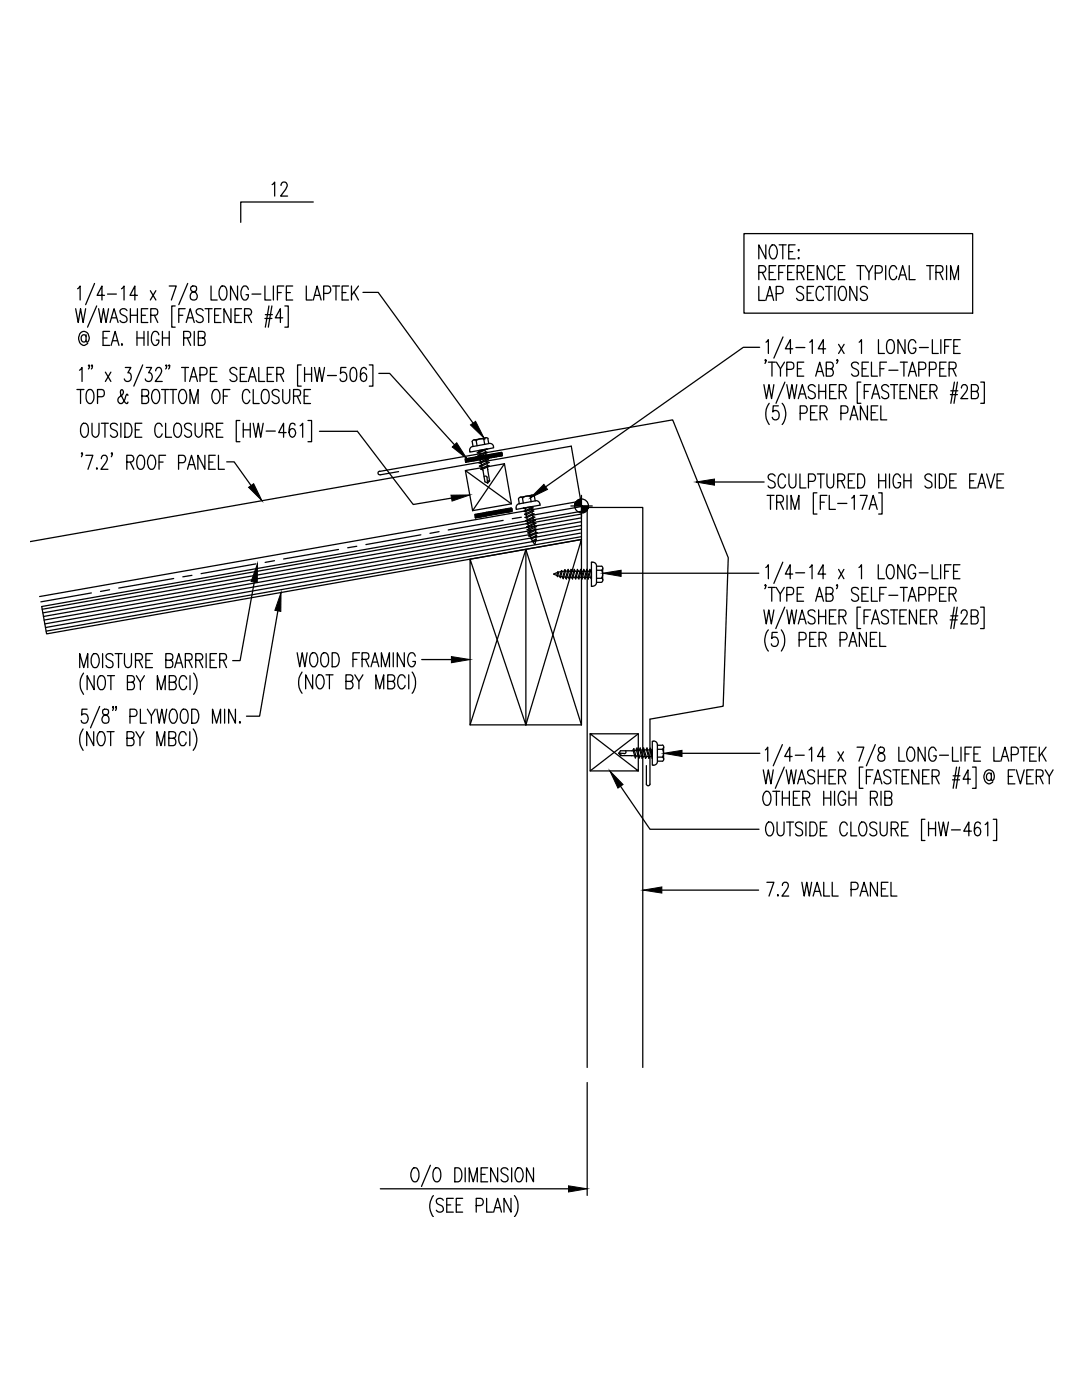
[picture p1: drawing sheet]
<svg xmlns="http://www.w3.org/2000/svg" width="216mm" height="279mm" viewBox="0 0 216 279" stroke-linecap="round" stroke-linejoin="round" font-family="sans-serif">
<g fill="none" stroke="#000" stroke-width=".25">
<path d="M54.3 36.8l.5-.5v2.8M56.1 37l.1-.4a.63 .63 0 0 1 .9-.1 .63 .63 0 0 1 .1 .9l-1.2 1.7h1.4M15.5 57.6l.5-.5v2.8M18.9 56.6l-1.8 4.2M20.9 58.9h-1.5l.9-1.8v2.8M21.4 58.7h1.8M24.2 57.6l.6-.5v2.8M27.4 58.9h-1.5l1-1.8v2.8M30 58l1.1 1.9M31.1 58l-1.1 1.9M33.8 57.1h1.4l-1 2.8M37.5 56.6l-1.8 4.2"/>
<path d="M38.2 57.2a.61 .61 0 0 0 .1 .9 .92 .92 0 0 1 1 .7 .92 .92 0 0 1-.5 1.1 .82 .82 0 0 1-.9-.7 .82 .82 0 0 1 .7-.9l.3-.2a.58 .58 0 0 0 .3-.5 .58 .58 0 0 0-.4-.5zM42.1 57.1v2.8h1.2M44.1 57.2l.2-.1a.87 .87 0 0 1 1 1 1.72 1.72 0 0 1-.6 1.8 .87 .87 0 0 1-1-1.1 2.05 2.05 0 0 1 .4-1.6zM47.4 57.1v2.8l-1.4-2.8v2.8M49.6 57.8a.68 .68 0 0 0-1.1-.6 1.92 1.92 0 0 0 .2 2.7 .8 .8 0 0 0 .9-1.1h-.5M50.3 58.7h1.8M52.9 57.1v2.8h1.1M54.6 57.1v2.8M55.4 58.4h.7M56.6 57.1h-1.2v2.8M57.1 58.4h.8M58.4 57.1h-1.3v2.8h1.3"/>
<path d="M61.1 57.1v2.8h1.2M62.5 59.9l.8-2.8 .8 2.8M62.5 40.3h-14.5v4.1M62.8 58.9h1M64.6 58.6h.9a.78 .78 0 0 0 .5-.8 .78 .78 0 0 0-.5-.7h-.9v2.8M66.4 57.1h1.4M67 57.1v2.8M68.3 58.4h.7M69.5 57.1h-1.2v2.8h1.2M70.1 57.1v2.8M70.6 58.3l.9 1.6M71.5 57.1l-1.4 1.8"/>
<path d="M72.4 58.3h3.1l18.9 26.1M148.4 46.6h45.7v15.9h-45.7zM151.4 54.4h.9a.7 .7 0 0 0 .5-.7 .7 .7 0 0 0-.5-.7h-.9v2.8M151.4 57.2v2.8h1.2M152.1 54.4l.7 1.4M152.8 48.9v2.8l-1.4-2.8v2.8M152.8 60l.8-2.8 .8 2.8M153.1 59h1M153.5 54.4h.8M153.9 49l.2-.1a.98 .98 0 0 1 1 1 1.98 1.98 0 0 1-.6 1.8 .73 .73 0 0 1-.9-.7 1.84 1.84 0 0 1 .3-2zM154.8 53h-1.3v2.8h1.3M154.9 58.6l1.2-.1a.79 .79 0 0 0-.3-1.3h-.9v2.8"/>
<path d="M155.4 54.4h.8M155.5 48.9h1.4M156.2 48.9v2.8M156.7 53h-1.3v2.8M157.2 54.4h.8M157.4 50.2h.8M158.5 53h-1.3v2.8h1.3M158.7 48.9h-1.3v2.8h1.3M159.1 54.4h.9a.72 .72 0 0 0 .4-.7 .72 .72 0 0 0-.4-.7h-.9v2.8M159.2 49.9l.2-.1v.3zM159.2 51.5l.2-.1 .1 .1-.1 .2zM159.8 54.4l.6 1.4"/>
<path d="M160.3 57.5a.73 .73 0 0 0-.8-.4 .73 .73 0 0 0-.6 .7l.5 .5a1.2 1.2 0 0 1 .9 .9 .73 .73 0 0 1-.5 .8 .73 .73 0 0 1-.9-.5M161.1 58.5h.7M161.1 54.4h.9M162.3 57.2h-1.2v2.8h1.2M162.4 53h-1.3v2.8h1.3M164.3 57.8a.7 .7 0 0 0-.7-.7 .7 .7 0 0 0-.7 .7 1.81 1.81 0 0 0 .5 2.2 .73 .73 0 0 0 .9-.7M164.4 53v2.8l-1.3-2.8v2.8M164.7 57.2h1.4M165.4 57.2v2.8M166.6 53.7a.7 .7 0 0 0-1.1-.6 1.98 1.98 0 0 0 .2 2.7 .73 .73 0 0 0 .9-.7M166.6 57.2v2.8M167.3 54.4h.8"/>
<path d="M167.7 57.3l.2-.1a.87 .87 0 0 1 1 1 1.72 1.72 0 0 1-.6 1.8 1.26 1.26 0 0 1-1-1.8zM168.6 53h-1.3v2.8h1.3M171 57.2v2.8l-1.4-2.8v2.8M171 53h1.4M171.7 53v2.8M172.6 53l.8 1.4v1.4M173.1 57.5a.73 .73 0 0 0-.8-.4 .73 .73 0 0 0-.6 .7l.4 .5a1.18 1.18 0 0 1 1 .9v.3a.77 .77 0 0 1-.7 .5 .77 .77 0 0 1-.7-.5M174.1 53l-.7 1.4M174.7 54.5h.8a.78 .78 0 0 0 .6-.7 .78 .78 0 0 0-.6-.8h-.8v2.8M176.7 53v2.8M178.9 53.7a.7 .7 0 0 0-1.1-.6 1.98 1.98 0 0 0 .2 2.7 .73 .73 0 0 0 .9-.7M179.3 55.8l.8-2.8 .8 2.8"/>
<path d="M179.6 54.9h1M181.4 53v2.8h1.2M184.9 53h1.4M185.6 53v2.8M186.8 54.4h.9a.72 .72 0 0 0 .5-.7 .72 .72 0 0 0-.5-.7h-.9v2.8M187.5 54.4l.7 1.4M188.9 53v2.8M189.7 55.8v-2.8l.7 2.8 .8-2.8v2.8M15.1 61.6l.5 2.8 .5-2.8 .5 2.8 .5-2.8M15.4 77.7h1.3M15.9 73.9l.5-.6v2.8M16.1 77.7v2.8"/>
<path d="M17.2 67.2l-.3-.4a.72 .72 0 0 0-.7 .7 .72 .72 0 0 0 .7 .8l.3-.4M17.2 66.8v1.3l.3 .2a1.2 1.2 0 0 0 .2-1.5 1.2 1.2 0 0 0-1.4-.5 1.49 1.49 0 0 0-.6 1.5 1.49 1.49 0 0 0 1.2 1.1l.6-.4M17.6 77.9l.2-.2a.87 .87 0 0 1 .9 1.1 1.72 1.72 0 0 1-.6 1.7 .93 .93 0 0 1-.9-1 1.9 1.9 0 0 1 .4-1.6zM17.9 73l-.1 .1-.2-.1 .2-.2 .1 .2-.3 .6M18.4 73v.1l-.2-.1 .2-.2v.2l-.2 .6M19.3 61.1l-1.8 4.2M19.5 79.2l1.1-.1 .2-.4-.2-.8-1.1-.2v2.8M19.7 61.6l.5 2.8 .4-2.8 .6 2.8 .5-2.8M20.6 67.5h.8M21 74.3l1.1 1.8M21.9 66.1h-1.3v2.8h1.3M22 64.4l.8-2.8 .8 2.8"/>
<path d="M22.1 74.3l-1.1 1.8M22.2 68.9l.8-2.8 .7 2.8M22.3 63.4h.9M22.5 68h.9M24.3 68.6l.2 .2-.2 .1zM25 73.3h1.1l-.6 1.1h.3a.96 .96 0 0 1 .4 1 .96 .96 0 0 1-.9 .7l-.3-.1-.2-.4M25.3 62a.7 .7 0 0 0-.9-.4 .7 .7 0 0 0-.4 .9l.9 .5a.7 .7 0 0 1 .4 .9 .7 .7 0 0 1-.8 .5l-.6-.4M25.5 78.9l-.2-.2-.2 .4a2.21 2.21 0 0 1-.8 1.4 .69 .69 0 0 1-.8-.8 1.79 1.79 0 0 1 1-1 .61 .61 0 0 0-.2-1 .9 .9 0 0 0 0 1.5l.7 1.2 .4 .1 .1-.3M26 61.6v2.8M26 62.9h1.4M27.3 67.5h1.4M27.3 66.1v2.8"/>
<path d="M27.4 61.6v2.8M28.2 62.9h.8M28.3 79.1h.9a.69 .69 0 0 0 .5-.7 .69 .69 0 0 0-.5-.7h-.9v2.8h.9a.81 .81 0 0 0 .5-.7 .81 .81 0 0 0-.5-.7M28.5 72.8l-1.8 4.3M28.7 66.1v2.8M29.2 73.3h1.1l-.6 1.1a.85 .85 0 0 1 .7 1.1 .85 .85 0 0 1-1.2 .5l-.2-.4M29.5 61.6h-1.3v2.8h1.3M29.5 66.1v2.8M30.1 62.9h.9a.69 .69 0 0 0 .5-.6 .69 .69 0 0 0-.5-.7h-.9v2.8M30.7 77.9l.2-.2a.87 .87 0 0 1 1 1.1 1.72 1.72 0 0 1-.6 1.7 1.26 1.26 0 0 1-1-1.7zM30.8 62.9l.7 1.5M31.1 74v-.1a.62 .62 0 0 1 1-.4l.1 .1a1.1 1.1 0 0 1-.3 1.2l-.9 1.3h1.4"/>
<path d="M31.7 66.8a.7 .7 0 0 0-.7-.7 .7 .7 0 0 0-.7 .7 1.81 1.81 0 0 0 .5 2.1 .84 .84 0 0 0 .9-1h-.5M32.2 77.7h1.4M32.4 67.5h1.4M32.4 66.1v2.8M33 77.7v2.8M33.3 73l-.1 .1-.2-.1 .2-.2 .1 .2-.3 .6M33.8 66.1v2.8M33.9 73l-.1 .1-.2-.1 .2-.2 .1 .2-.3 .6M33.9 77.7h1.3M34.5 77.7v2.8M35 61.1h-.7v4.2h.7M35.7 62.9h.8"/>
<path d="M36.1 77.9l.1-.2a.91 .91 0 0 1 1 1.1 1.98 1.98 0 0 1-.6 1.7 .98 .98 0 0 1-1-1 2.07 2.07 0 0 1 .5-1.6zM36.2 73.3h1.4M36.6 67.5h1a.69 .69 0 0 0 .5-.7 .69 .69 0 0 0-.5-.7h-1v2.8M36.9 61.6h-1.2v2.8M36.9 73.3v2.8M37.2 64.4l.8-2.8 .8 2.8M37.4 67.5l.6 1.4M37.5 63.4h1M37.8 76.1l.8-2.8 .8 2.8M38.1 75.2h1M38.8 66.1v2.8M39.6 67.5h.9a.69 .69 0 0 0 .4-.7 .69 .69 0 0 0-.4-.7h-.9v2.8h.9a.81 .81 0 0 0 .4-.7 .81 .81 0 0 0-.4-.7"/>
<path d="M39.9 74.8h.9a.78 .78 0 0 0 .5-.7 .78 .78 0 0 0-.5-.8h-.9v2.8M40.5 62a.7 .7 0 0 0-.9-.4 .7 .7 0 0 0-.4 .9l.9 .5a.7 .7 0 0 1 .4 .9 .7 .7 0 0 1-.8 .5l-.6-.4M40.9 61.6h1.4M41.6 61.6v2.8M42 74.7h.8M42.7 77.9l.2-.2a.87 .87 0 0 1 1 1.1 1.72 1.72 0 0 1-.6 1.7 1.26 1.26 0 0 1-1-1.7zM42.8 62.9h.8M43.3 73.3h-1.3v2.8h1.3M44.1 61.6h-1.3v2.8h1.3M44.6 79.1h.8M45.9 77.7h-1.3v2.8M46.1 61.6v2.8l-1.4-2.8v2.8"/>
<path d="M46.9 62.9h.8M47.3 73.8a.69 .69 0 0 0-1.1-.4 .69 .69 0 0 0 .1 1.2l.5 .2a.7 .7 0 0 1 .4 .9 .7 .7 0 0 1-.8 .4l-.5-.4M47.9 74.7h.9M48.2 61.6h-1.3v2.8h1.3M48.8 62.9h.9a.68 .68 0 0 0 .5-.6 .68 .68 0 0 0-.5-.7h-.9v2.8M49.3 73.3h-1.4v2.8h1.4M49.5 62.9l.7 1.5M49.6 76.1l.8-2.8 .7 2.8M49.9 78.4a.7 .7 0 0 0-.7-.7 .7 .7 0 0 0-.7 .7l-.1 .4a1.72 1.72 0 0 0 .6 1.7 .81 .81 0 0 0 .9-.6M49.9 75.2h.9M50.5 77.7v2.8h1.2M51.6 73.3v2.8h1.2"/>
<path d="M52.5 77.9a.81 .81 0 0 1 .9 0 .81 .81 0 0 1 .3 .9 1.72 1.72 0 0 1-.6 1.7 .93 .93 0 0 1-1-1 1.9 1.9 0 0 1 .4-1.6zM52.9 63.6h1.4M52.9 62.8h1.4M53.3 74.7h.8M53.7 61.1l-.8 4.2M54.3 61.1l-.8 4.2M54.6 73.3h-1.3v2.8h1.3M55.2 74.7h.9a.72 .72 0 0 0 .5-.7 .72 .72 0 0 0-.5-.7h-.9v2.8M55.7 78.1a.74 .74 0 0 0-.8-.4 .74 .74 0 0 0-.6 .7l.2 .4 .8 .4a.73 .73 0 0 1 .3 1.1 .73 .73 0 0 1-1.1 .1l-.2-.3M55.9 74.7l.7 1.4M56.4 63.4h-1.5l1.1-1.8v2.8M56.4 77.7v2a.7 .7 0 0 0 .4 .7 .7 .7 0 0 0 .7 0l.3-.7v-2"/>
<path d="M56.8 61.1h.7v4.2h-.7M58.6 79.1h.9a.67 .67 0 0 0 .5-.7 .67 .67 0 0 0-.5-.7h-.9v2.8M59.3 79.1l.7 1.4M60.1 72.8h-.7v4.3h.7M60.7 79.1h.8M60.8 74.7h1.4M60.8 73.3v2.8M62 77.7h-1.3v2.8h1.3M62.2 73.3v2.8M62.8 73.3l.5 2.8 .4-2.8 .5 2.8 .6-2.8M65.3 74.9h1.8M69 73.3h-1l-.1 1.3a.74 .74 0 0 1 1-.2 .74 .74 0 0 1 .3 .9 .75 .75 0 0 1-.4 .8 .75 .75 0 0 1-.8-.1l-.2-.4"/>
<path d="M70.1 73.5l.5-.2a1.39 1.39 0 0 1 .6 1.6l-.1 .7-.2 .4-.5 .1a1.29 1.29 0 0 1-.6-1.5l.1-.7zM73.1 73.8l-.1-.3-.3-.2-.5 .2a2.73 2.73 0 0 0 0 2.5 .8 .8 0 0 0 1-.4 .8 .8 0 0 0-.3-1l-.3-.2a.8 .8 0 0 0-.7 .8M73.7 72.8h.7v4.3h-.7M75.6 74.5h2.2l12.9 14.3M151.6 69.3h-3.3l-39.4 27.9M152.4 76.8l.5 2.8 .5-2.8 .6 2.8 .4-2.8M152.9 68.3l.4-.5v2.7M152.9 71.9l-.2 .1v-.2a.52 .52 0 0 1-.1 .7M153.3 72.3h1.4M154 72.3v2.8M154.9 72.3l.8 1.3v1.5M156.2 67.2l-1.8 4.3"/>
<path d="M156.5 72.3l-.8 1.3M156.6 76.3l-1.8 4.2M157 76.8l.5 2.8 .5-2.8 .5 2.8 .5-2.8M157 73.7l1.2-.1a.79 .79 0 0 0-.3-1.3h-.9v2.8M158.2 69.6h-1.5l1-1.8v2.7M158.8 69.4h1.8M159.1 73.6h.8M159.3 79.6l.8-2.8 .8 2.8M159.6 78.6h1M160.4 72.3h-1.3v2.8h1.3M161.6 68.3l.5-.5v2.7M162.7 77.2a.69 .69 0 0 0-1.1-.4 .69 .69 0 0 0 .1 1.2l.6 .2a.71 .71 0 0 1 .3 .9 .71 .71 0 0 1-.8 .5l-.5-.4"/>
<path d="M162.8 75.1l.8-2.8 .8 2.8M163.1 74.1h1M163.4 76.8v2.8M163.4 78.1h1.3M164.7 69.6h-1.4l1-1.8v2.7M164.7 76.8v2.8M164.9 73.6h.9a.67 .67 0 0 0 .5-.7 .67 .67 0 0 0-.5-.6h-.9v2.8h.9a.78 .78 0 0 0 .5-.8 .78 .78 0 0 0-.5-.7M165.6 78.1h.8M166.9 76.8h-1.3v2.8h1.3M167.2 71.9l-.2 .1v-.2a.52 .52 0 0 1-.1 .7M167.3 68.7l1.1 1.8M167.5 78.1h.8a.7 .7 0 0 0 .6-.7 .7 .7 0 0 0-.6-.6h-.8v2.8"/>
<path d="M168.1 78.1l.8 1.5M168.4 68.7l-1.1 1.8M171.3 72.7a.73 .73 0 0 0-.8-.4 .73 .73 0 0 0-.6 .7l.2 .3 .8 .4a.73 .73 0 0 1 .4 .9 .73 .73 0 0 1-.9 .5l-.5-.5M171.4 68.3l.5-.5v2.7M171.8 76.3h-.7v4.2h.7M172 73.6h.8M172.5 78.1h.8M173.3 72.3h-1.3v2.8h1.3M173.8 76.8h-1.3v2.8M173.9 72.3v2.8h1.2M173.9 79.6l.8-2.8 .8 2.8M174.2 78.6h1"/>
<path d="M175.3 67.8v2.7h1.2M175.6 73.6h.8M176.9 72.3h-1.3v2.8M177.3 67.9a.81 .81 0 0 1 .9 .1 .81 .81 0 0 1 .3 .8 1.6 1.6 0 0 1-.6 1.7 .87 .87 0 0 1-1-1 1.86 1.86 0 0 1 .4-1.6zM177.3 77.2a.69 .69 0 0 0-1.1-.4 .69 .69 0 0 0 .1 1.2l.6 .2a.71 .71 0 0 1 .4 .9 .71 .71 0 0 1-.9 .5l-.5-.4M177.4 73.9h1.8M177.7 76.8h1.4M178.4 76.8v2.8M179.6 78.1h.8M179.6 72.3h1.4M180.4 72.3v2.8M180.6 67.8v2.7l-1.4-2.7v2.7"/>
<path d="M180.9 76.8h-1.3v2.8h1.3M181.3 75.1l.8-2.8 .8 2.8M181.6 74.1h1M182.7 68.4a.7 .7 0 0 0-.7-.6 .7 .7 0 0 0-.7 .6 1.74 1.74 0 0 0 .5 2.1 .8 .8 0 0 0 .9-1h-.5M182.9 76.8v2.8l-1.4-2.8v2.8M183.3 73.7l1.2-.1a.79 .79 0 0 0-.3-1.3h-.9v2.8M183.5 69.4h1.7M183.7 78.1h.8M185 76.8h-1.3v2.8h1.3M185.4 73.7h.9a.77 .77 0 0 0 .5-.7 .77 .77 0 0 0-.5-.7h-.9v2.8M185.6 78.1h.9a.7 .7 0 0 0 .5-.7 .7 .7 0 0 0-.5-.6h-.9v2.8M186 67.8v2.7h1.2"/>
<path d="M186.3 78.1l.7 1.5M187.5 73.6h.8M187.7 67.8v2.7M188.5 69.1h.8M188.8 72.3h-1.3v2.8h1.3M189.4 73.6h.9a.69 .69 0 0 0 .5-.7 .69 .69 0 0 0-.5-.6h-.9v2.8M189.6 78.8h1.4M189.7 78h1.4M189.8 67.8h-1.3v2.7M190.1 73.6l.7 1.5M190.3 69.1h.8M190.4 76.3l-.7 4.2"/>
<path d="M191 76.3l-.6 4.2M191.6 67.8h-1.3v2.7h1.3M191.8 77.4l.1-.3a.65 .65 0 0 1 .9-.1 .65 .65 0 0 1 .1 .9l-1.2 1.7h1.4M193.8 78.1h.9a.7 .7 0 0 0 .5-.7 .7 .7 0 0 0-.5-.6h-.9v2.8h.9a.75 .75 0 0 0 .6-.8 .75 .75 0 0 0-.6-.7M195.7 76.3h.7v4.2h-.7M16.5 84.6a.81 .81 0 0 1 .9 .1 .81 .81 0 0 1 .2 .8 1.72 1.72 0 0 1-.6 1.8 .93 .93 0 0 1-.9-1.1 1.86 1.86 0 0 1 .4-1.6zM16.5 90.5l-.2 .1v-.2a.57 .57 0 0 1-.1 .8M17.1 90.9h1.4l-.9 2.8M18.4 84.5v2a.7 .7 0 0 0 .3 .6 .7 .7 0 0 0 .8 0l.3-.6v-2M19.3 93.4v.3zM20.2 91.5l.1-.3 .3-.3 .6 .1a.97 .97 0 0 1-.1 1.3l-1 1.4h1.4M20.2 84.5h1.4"/>
<path d="M20.9 84.5v2.8M22.4 90.5l-.1 .1v-.2a.57 .57 0 0 1-.1 .8M23.4 84.9a.73 .73 0 0 0-.8-.5 .73 .73 0 0 0-.6 .7l.2 .4 .8 .4a.72 .72 0 0 1 .4 .9 .72 .72 0 0 1-.9 .5l-.5-.5M24.1 84.5v2.8M24.9 84.5h.7a1.67 1.67 0 0 1 0 2.8h-.7zM25.3 92.2h.9a.7 .7 0 0 0 .5-.7 .7 .7 0 0 0-.5-.6h-.9v2.8M26 92.2l.7 1.5M27 85.8h.8M27.7 91l.2-.1a.87 .87 0 0 1 1 1 1.72 1.72 0 0 1-.6 1.8 .87 .87 0 0 1-1-1.1 2.05 2.05 0 0 1 .4-1.6zM28.3 84.5h-1.3v2.8h1.3M29.9 91l.1-.1a.73 .73 0 0 1 .9 .6 1.91 1.91 0 0 1-.4 2.2 .73 .73 0 0 1-.9-.7 1.94 1.94 0 0 1 .3-2zM31.7 92.2h.8"/>
<path d="M32.4 85.1a.7 .7 0 0 0-.7-.7 .7 .7 0 0 0-.7 .7l-.1 .4a1.72 1.72 0 0 0 .6 1.8 .81 .81 0 0 0 .9-.7M33 84.5v2.8h1.2M33 90.9h-1.3v2.8M35 84.6a.81 .81 0 0 1 .9 .1 .81 .81 0 0 1 .3 .8 1.72 1.72 0 0 1-.6 1.8 .93 .93 0 0 1-.9-1.1 1.86 1.86 0 0 1 .3-1.6zM35.6 92.3h.9a.78 .78 0 0 0 .6-.7 .78 .78 0 0 0-.6-.7h-.9v2.8M37.4 93.7l.8-2.8 .8 2.8M37.7 92.7h1M37.9 80.5v-2.8l.8 2.8 .8-2.8v2.8M38.2 84.9a.74 .74 0 0 0-.8-.5 .74 .74 0 0 0-.6 .7l.2 .4 .8 .4a.73 .73 0 0 1 .3 1.1 .73 .73 0 0 1-1.1 .1l-.2-.3M38.9 84.5v2a.68 .68 0 0 0 .4 .6 .68 .68 0 0 0 .7 0l.3-.6v-2M40.9 90.9v2.8l-1.4-2.8v2.8M41.1 85.8h.9a.67 .67 0 0 0 .5-.7 .67 .67 0 0 0-.5-.6h-.9v2.8"/>
<path d="M41.7 92.2h.8M41.8 85.8l.7 1.5M43 90.9h-1.3v2.8h1.3M43.2 85.8h.8M43.6 90.9v2.8h1.2M44.5 84.5h-1.3v2.8h1.3M45.2 92.2h1.5l3.4 4.7M47.9 83.9h-.8v4.3h.8M48.5 85.8h1.4M48.5 84.5v2.8M49.9 84.5v2.8M50.5 84.5l.5 2.8 .5-2.8 .5 2.8 .5-2.8"/>
<path d="M53.1 86h1.8M57.1 86.3h-1.5l1-1.8v2.8M58.9 84.9l-.1-.3-.5-.1a1.62 1.62 0 0 0-.6 1.8l.1 .5 .5 .5a.88 .88 0 0 0 .7-.9 .88 .88 0 0 0-.7-.9l-.3 .2-.3 .6M59.9 85l.5-.5v2.8M61.5 83.9h.7v4.3h-.7M63.7 86.1h7.6l11.2 14.6 7.6-1.3M75.8 94.1l58.4-10.3 11.1 27.5-1 29.6-14.6 2.6v13M75.8 94a.36 .36 0 0 0-.4 .5 .36 .36 0 0 0 .5 .2M79.5 94.1l-3.6 .7M92.8 91.6l7.3-1.3 .1 .6-7.3 1.4zM92.9 93.9l9.2 6.7M92.9 92.2h.1"/>
<path d="M92.9 92h.1M92.9 91.9h.1M92.9 91.8h.1M92.9 91.6h.1M93.1 92.1h.1M93.1 92h.1M93.1 91.8h.1M93.1 91.7h.1M93.2 92h.1M93.2 91.9h.1M93.2 91.8h.1M93.2 91.6h.1"/>
<path d="M93.4 92.1h.1M93.4 92h.1M93.4 91.8h.1M93.4 91.7h.1M93.4 91.5h.1M93.6 92h.1M93.6 91.9h.1M93.6 91.8h.1M93.6 91.6h.1M93.7 92h.1M93.7 91.8h.1M93.7 91.7h.1"/>
<path d="M93.7 91.5h.1M93.9 92h.1M93.9 91.9h.1M93.9 91.8h.1M93.9 91.6h.1M93.9 91.4h.1M94.1 92h.1M94.1 91.8h.1M94.1 91.7h.1M94.1 91.5h.1M94.2 91.9h.1M94.2 91.8h.1"/>
<path d="M94.2 91.6h.1M94.2 91.4h.1M94.2 88.1l.2 1M94.3 89.1a.74 .74 0 0 0-.6 .9M94.4 92h.1M94.4 91.8h.1M94.4 91.7h.1M94.4 91.5h.1M94.4 91.3h.1M94.6 91.9h.1M94.6 91.8h.1M94.6 91.6h.1"/>
<path d="M94.6 91.4h.1M94.7 91.8h.1M94.7 91.7h.1M94.7 91.5h.1M94.7 91.3h.1M94.9 91.9h.1M94.9 91.8h.1M94.9 91.6h.1M94.9 91.4h.1M94.9 91.2h.1M95 91.8h.1M95 91.7h.1"/>
<path d="M95 91.5h.1M95 91.3h.1M95 91.2h.1M95 88l.2 1M95.2 91.8h.1M95.2 91.6h.1M95.2 91.4h.1M95.2 91.2h.1M95.3 91l1.7-.8 .3 .1-1.7 .8zM95.4 91.7h.1M95.4 91.5h.1M95.4 91.3h.1"/>
<path d="M95.4 91.2h.1M95.4 91.7l1.7-.8h.3l-1.7 .9zM95.5 91.8h.1M95.5 91.6h.1M95.5 91.4h.1M95.5 91.2h.1M95.5 91.1h.1M95.5 92.3l1.7-.8 .3 .1-1.7 .9zM95.6 90.4l.1 .5M95.7 91.7h.1M95.7 91.5h.1M95.7 91.3h.1"/>
<path d="M95.7 91.2h.1M95.7 93l1.6-.8 .3 .1-1.7 .8zM95.7 91.1l.1 .4M95.8 91.6h.1M95.8 91.4h.1M95.8 91.2h.1M95.8 91.1h.1M95.8 91.7l.1 .5M95.9 93.6l1.5-.7 .2 .1-1.4 .7zM96 91.7h.1M96 91.5h.1M96 91.3h.1"/>
<path d="M96 91.2h.1M96 91h.1M96 92.4l.1 .4M96.1 93l.2 .4M96.2 91.6h.1M96.2 91.4h.1M96.2 91.2h.1M96.2 91.1h.1M96.3 91.5h.1M96.3 91.3h.1M96.3 91.2h.1M96.3 91h.1"/>
<path d="M96.5 91.6h.1M96.5 91.4h.1M96.5 91.2h.1M96.5 91.1h.1M96.5 90.9h.1M96.5 87.7l.2 1M96.6 95.1a.36 .36 0 0 1 .6 .1M96.6 87.7a1.44 1.44 0 0 0-1.6 .2l-.4-.1-.4 .3M96.6 91.5h.1M96.6 91.3h.1M96.6 91.2h.1M96.6 91h.1"/>
<path d="M96.8 89.8v.5M96.8 91.4h.1M96.8 91.2h.1M96.8 91.1h.1M96.8 90.9h.1M96.9 90.5l.1 .4M96.9 87.4l-2.3 .4M97 91.5h.1M97 91.3h.1M97 91.2h.1M97 91h.1M97 90.9h.1"/>
<path d="M97 91.2l.1 .4M97.1 91.8v.5M97.1 91.4h.1M97.1 91.2h.1M97.1 91.1h.1M97.1 90.9h.1M97.1 89.6l-1.7 .8h-.2l1.2-.6M97.1 89.6h.1M97.1 89.6l-1.6 .3v.3M97.2 95.3l.1 1M97.2 92.5v.5M97.3 93.2l.4 2.8-.4 .4-.5-.2-.5-2.5"/>
<path d="M97.3 91.3h.1M97.3 91.2h.1M97.3 91h.1M97.3 90.9h.1M97.4 87.6l.1 .9-3.2 .6M97.4 93.7h.1M97.4 87.5l-.4-.1-.4 .3M97.5 91.4h.1M97.5 91.2h.1M97.5 91.1h.1M97.5 90.9h.1M97.5 90.8h.1"/>
<path d="M97.6 91.3h.1M97.6 91.2h.1M97.6 91h.1M97.6 90.9h.1M97.6 88.5a.74 .74 0 0 1 .9 .6M97.7 96h-.3l-.1 .4M97.8 91.2h.1M97.8 91.1h.1M97.8 90.9h.1M97.8 90.8h.1M97.9 91.3h.1M97.9 91.2h.1"/>
<path d="M97.9 91h.1M97.9 90.9h.1M97.9 90.7h.1M98.1 91.2h.1M98.1 91.1h.1M98.1 90.9h.1M98.1 90.8h.1M98.3 91.2h.1M98.3 91h.1M98.3 90.9h.1M98.3 90.7h.1M98.5 91.2h.1"/>
<path d="M98.5 91.1h.1M98.5 90.9h.1M98.5 90.8h.1M98.5 90.6h.1M98.5 89.1v.3l-4.7 .8-.1-.2M98.6 91.2h.1M98.6 91h.1M98.6 90.9h.1M98.6 90.7h.1M98.7 91.1h.1M98.7 90.9h.1M98.7 90.8h.1"/>
<path d="M98.7 90.6h.1M98.9 91.2h.1M98.9 91h.1M98.9 90.9h.1M98.9 90.7h.1M98.9 90.5h.1M99.1 91.1h.1M99.1 90.9h.1M99.1 90.8h.1M99.1 90.6h.1M99.3 91h.1M99.3 90.9h.1"/>
<path d="M99.3 90.7h.1M99.3 90.5h.1M99.4 91.1h.1M99.4 90.9h.1M99.4 90.8h.1M99.4 90.6h.1M99.4 90.4h.1M99.6 91h.1M99.6 90.9h.1M99.6 90.7h.1M99.6 90.5h.1M99.7 90.9h.1"/>
<path d="M99.7 90.8h.1M99.7 90.6h.1M99.7 90.4h.1M99.9 91h.1M99.9 90.9h.1M99.9 90.7h.1M99.9 90.5h.1M99.9 90.4h.1M100.1 90.9h.1M100.1 90.8h.1M100.1 90.6h.1M100.1 90.4h.1"/>
<path d="M100.7 92.6l-7.8 1.3 1.4 8M100.7 92.6l1.4 8-7.8 1.3M100.7 92.6l-6.4 9.3M104.3 99.4l.1 1M105.8 99.2l.2 .9M105.9 99.1a1.44 1.44 0 0 0-1.6 .3l-.4-.2-.5 .3 .2 1a.74 .74 0 0 0-.6 .9M106.2 98.8l-2.4 .4M106.6 99l.2 1-3.2 .6M106.6 99l-.4-.2-.4 .3M106.9 99.9a.74 .74 0 0 1 .8 .6M116 98.9v8.8M142.6 96.2h9.9"/>
<path d="M153.1 98.9h1.4M153.5 80.5a3.6 3.6 0 0 0 0 4.2M153.7 98.9v2.8M154.7 95a.77 .77 0 0 0-.7-.4 .77 .77 0 0 0-.7 .4l.1 .6 .8 .5a.69 .69 0 0 1 .5 .7 .69 .69 0 0 1-.5 .6l-.8-.1-.1-.3M155.3 81h-1l-.1 1.2a.74 .74 0 0 1 1-.2 .74 .74 0 0 1 .3 1 .75 .75 0 0 1-.4 .7 .75 .75 0 0 1-.8 0l-.2-.4M156.1 80.5a3.4 3.4 0 0 1 0 4.2M156.7 95.3a.7 .7 0 0 0-.7-.7 .7 .7 0 0 0-.7 .7v.3a1.63 1.63 0 0 0 .6 1.8 .74 .74 0 0 0 .8-.7M157 98.9v2.8M157.4 94.6v2l.2 .4a.64 .64 0 0 0 .5 .4 .64 .64 0 0 0 .6-.4l.1-2.4M159.6 94.6v2.8h1.2M159.7 82.5h.9a.78 .78 0 0 0 .5-.8 .78 .78 0 0 0-.5-.7h-.9v2.8M161.3 96.1h.9a.78 .78 0 0 0 .5-.8 .78 .78 0 0 0-.5-.7h-.9v2.8"/>
<path d="M161.7 82.4h.8M163 98.4h-.7v4.2h.7M163.1 81h-1.4v2.8h1.4M163.1 94.6h1.4M163.6 82.4h.9a.7 .7 0 0 0 .6-.7 .7 .7 0 0 0-.6-.7h-.9v2.8M163.8 94.6v2.8M164.3 82.4l.7 1.4M165 94.6l.1 2.4a.65 .65 0 0 0 .6 .4 .65 .65 0 0 0 .6-.4l.1-2.4M165 98.9h-1.3v2.8M165.5 98.9v2.8h1.2M167.2 95.9h.8a.7 .7 0 0 0 .6-.6 .7 .7 0 0 0-.6-.7h-.8v2.8M167.8 82.5h.9a.78 .78 0 0 0 .5-.8 .78 .78 0 0 0-.5-.7h-.9v2.8"/>
<path d="M167.9 95.9l.7 1.5M169.3 95.9h.7M169.6 83.8l.8-2.8 .8 2.8M169.9 82.9h1M170 99.4l.5-.5v2.8M170.5 94.6h-1.2v2.8h1.2M171.1 94.6h.8a1.73 1.73 0 0 1 0 2.8h-.8zM171.6 98.9h1.4l-1 2.8M173.1 81v2.8l-1.4-2.8v2.8M173.8 82.4h.9M175.2 81h-1.4v2.8h1.4M175.3 98.4h.7v4.2h-.7"/>
<path d="M175.3 95.9h1.4M175.3 94.6v2.8M175.8 81v2.8h1.1M176.7 94.6v2.8M177.5 94.6v2.8M179.7 95.3a.7 .7 0 0 0-.7-.7 .7 .7 0 0 0-.7 .7l-.1 .3a1.63 1.63 0 0 0 .6 1.8 .8 .8 0 0 0 .9-1.1h-.5M180.4 95.9h1.4M180.4 94.6v2.8M181.8 94.6v2.8M186 95a.69 .69 0 0 0-1.1-.3 .69 .69 0 0 0 0 1.1l.8 .4a.7 .7 0 0 1-.3 1.2l-.6-.1-.2-.3M186.6 94.6v2.8M187.4 94.6h.7a1.82 1.82 0 0 1 .4 2.7l-1.1 .1z"/>
<path d="M189.5 95.9h.8M190.8 94.6h-1.3v2.8h1.3M193.5 95.9h.8M194.8 94.6h-1.3v2.8h1.3M195.1 97.4l.8-2.8 .8 2.8M195.4 96.4h1M196.9 94.6l.8 2.8 .8-2.8M199 95.9h.8M200.3 94.6h-1.3v2.8h1.3M6 108.1l108-19.1 1.9 11-108 19.1M18.2 118.3l-10 1.8M21.9 117.7l-1.8 .3"/>
<path d="M34.7 115.5l-11 1.9M38.3 114.8l-1.8 .3M50.7 116.1l-2.8 15.7h-1.5M51.1 112.5l-11 2M54.8 111.9l-1.9 .3M67.5 109.7l-10.9 1.9M71.2 109l-1.8 .3M84 106.7l-11 2M87.6 106.1l-1.8 .3M94.7 102.7l7.4-1.3 .1 .6-7.3 1.3zM94.9 103.3h.1M94.9 103.2h.1"/>
<path d="M94.9 103h.1M94.9 102.8h.1M94.9 102.7h.1M95 103.2h.1M95 103.1h.1M95 102.9h.1M95 102.8h.1M95.2 103.2h.1M95.2 103h.1M95.2 102.8h.1M95.2 102.7h.1M95.4 103.2h.1"/>
<path d="M95.4 103.1h.1M95.4 102.9h.1M95.4 102.8h.1M95.4 102.6h.1M95.5 103.2h.1M95.5 103h.1M95.5 102.8h.1M95.5 102.7h.1M95.7 103.1h.1M95.7 102.9h.1M95.7 102.8h.1M95.7 102.6h.1"/>
<path d="M95.8 103.2h.1M95.8 103h.1M95.8 102.8h.1M95.8 102.7h.1M95.8 102.5h.1M96 103.1h.1M96 102.9h.1M96 102.8h.1M96 102.6h.1M96.2 103h.1M96.2 102.8h.1M96.2 102.7h.1"/>
<path d="M96.2 102.5h.1M96.3 103.1h.1M96.3 102.9h.1M96.3 102.8h.1M96.3 102.6h.1M96.3 102.4h.1M96.5 103h.1M96.5 102.8h.1M96.5 102.7h.1M96.5 102.5h.1M96.7 102.9h.1M96.7 102.8h.1"/>
<path d="M96.7 102.6h.1M96.7 102.4h.1M96.8 103h.1M96.8 102.8h.1M96.8 102.7h.1M96.8 102.5h.1M96.8 102.3h.1M97 102.9h.1M97 102.8h.1M97 102.6h.1M97 102.4h.1M97 102.2h.1"/>
<path d="M97.1 102.8h.1M97.1 102.7h.1M97.1 102.5h.1M97.1 102.3h.1M97.3 102.8h.1M97.3 102.6h.1M97.3 102.4h.1M97.3 102.2h.1M97.5 102.8h.1M97.5 102.7h.1M97.5 102.5h.1M97.5 102.3h.1"/>
<path d="M97.5 102.2h.1M97.6 102.8h.1M97.6 102.6h.1M97.6 102.4h.1M97.6 102.2h.1M97.8 102.7h.1M97.8 102.5h.1M97.8 102.3h.1M97.8 102.2h.1M97.9 102.8h.1M97.9 102.6h.1M97.9 102.4h.1"/>
<path d="M97.9 102.2h.1M97.9 102.1h.1M98.1 102.7h.1M98.1 102.5h.1M98.1 102.3h.1M98.1 102.2h.1M98.3 102.6h.1M98.3 102.4h.1M98.3 102.2h.1M98.3 102.1h.1M98.5 102.7h.1M98.5 102.5h.1"/>
<path d="M98.5 102.3h.1M98.5 102.2h.1M98.5 102h.1M98.6 102.6h.1M98.6 102.4h.1M98.6 102.2h.1M98.6 102.1h.1M98.7 102.5h.1M98.7 102.3h.1M98.7 102.2h.1M98.7 102h.1M98.9 102.6h.1"/>
<path d="M98.9 102.4h.1M98.9 102.2h.1M98.9 102.1h.1M98.9 102h.1M99.1 102.5h.1M99.1 102.3h.1M99.1 102.2h.1M99.1 102h.1M99.3 102.4h.1M99.3 102.2h.1M99.3 102.1h.1M99.3 102h.1"/>
<path d="M99.4 102.5h.1M99.4 102.3h.1M99.4 102.2h.1M99.4 102h.1M99.4 101.9h.1M99.6 102.4h.1M99.6 102.2h.1M99.6 102.1h.1M99.6 102h.1M99.7 102.3h.1M99.7 102.2h.1M99.7 102h.1"/>
<path d="M99.7 101.9h.1M99.9 102.4h.1M99.9 102.2h.1M99.9 102.1h.1M99.9 102h.1M99.9 101.8h.1M100.1 102.3h.1M100.1 102.2h.1M100.1 102h.1M100.1 101.9h.1M100.2 102.2h.1M100.2 102.1h.1"/>
<path d="M100.2 102h.1M100.2 101.8h.1M100.4 102.3h.1M100.4 102.2h.1M100.4 102h.1M100.4 101.9h.1M100.4 101.7h.1M100.4 103.9l-11 1.9M100.6 102.2h.1M100.6 102.1h.1M100.6 102h.1M100.6 101.8h.1"/>
<path d="M100.7 102.2h.1M100.7 102h.1M100.7 101.9h.1M100.7 101.7h.1M100.9 102.2h.1M100.9 102.1h.1M100.9 102h.1M100.9 101.8h.1M100.9 101.6h.1M101 102.2h.1M101 102h.1M101 101.9h.1"/>
<path d="M101 101.7h.1M101.2 102.1h.1M101.2 102h.1M101.2 101.8h.1M101.2 101.6h.1M101.4 102.2h.1M101.4 102h.1M101.4 101.9h.1M101.4 101.7h.1M101.4 101.5h.1M101.5 102.1h.1M101.5 102h.1"/>
<path d="M101.5 101.8h.1M101.5 101.6h.1M101.7 102h.1M101.7 101.9h.1M101.7 101.7h.1M101.7 101.5h.1M101.8 102.1h.1M101.8 102h.1M101.8 101.8h.1M101.8 101.6h.1M101.8 101.4h.1M102 102h.1"/>
<path d="M102 101.9h.1M102 101.7h.1M102 101.5h.1M104 103.2l-1.8 .3M104.5 102l1.6-.7 .3 .1-1.6 .7zM104.7 102.6l1.5-.7 .3 .1-1.6 .8zM104.8 103.3l1.5-.8 .3 .1-1.6 .7zM104.8 101.4l.1 .5M104.9 103.9l1.6-.8 .2 .1-1.6 .8zM104.9 109.7v35l-11.1-33.1v33.1h22.2M104.9 102.1l.1 .4M105 104.5l1.5-.8 .3 .1-1.5 .8z"/>
<path d="M105 102.7l.1 .4M105.1 105.1l1.6-.7 .2 .1-1.5 .7zM105.1 103.3l.1 .4M105.2 101.3l-.5 .2-.3-.1 1.6-.3v.2M105.2 105.7l1.6-.7 .2 .1-1.5 .7zM105.3 103.9v.4M105.3 106.4l1.6-.8 .2 .1-1.5 .7zM105.4 104.5v.5M105.5 106.9l1.5-.7 .2 .1-1.5 .7zM105.5 105.2v.4M105.6 105.8v.4M105.7 106.4l.1 .4"/>
<path d="M105.8 107.5l1.1-.6 .3 .1-1.2 .5zM105.9 107l.1 .4M106 101.5l.1 .5M106.1 107.5l.1 .4M106.1 108l.7-.3 .2 .1-.6 .3zM106.2 102.2v.3M106.2 102.8l.1 .4M106.4 103.4l.1 .4M106.5 104v.4M106.6 104.6l.1 .4M106.7 105.2l.1 .4M106.8 105.8l.1 .4"/>
<path d="M106.9 107.8l-.2 .9-.4-.6M106.9 106.5l.1 .4M107 107.1l-.1 .6M107.7 100.6l.1 .2-4.8 .9v-.3M111.3 114.2l-.8 .4 .7 .3M111.3 114.9l.4 .1M111.3 114.1l.1 .3-.2 .7-.1-.3zM111.9 115.1h.4M112 114.1l-.6 .1M112 113.8l.2 .3-.4 1.2-.1-.2zM112.5 115.1l.4 .1M112.6 114h-.4"/>
<path d="M112.7 113.7l.1 .2-.4 1.6-.1-.3zM112.8 114h.4M113.1 115.2h.4M113.4 113.6l.1 .3-.5 1.6-.2-.2zM113.4 114h.5M113.7 115.2h.5M113.9 101h4.3M113.9 113.6l.2 .3-.5 1.6-.1-.2zM114.1 114h.4M114.4 115.2h.4M114.6 113.6l.1 .3-.5 1.6-.1-.2zM114.7 114h.4"/>
<path d="M115 115.2h.4M115.2 113.6l.1 .3-.4 1.6-.1-.2zM115.3 114h.4M115.6 115.2h.4M115.8 106.4l-106.7 18.8M115.9 113.6l.1 .3-.5 1.6-.2-.2zM115.9 107.1l-106.7 18.9M115.9 101.1l-10 1.8M115.9 114h.5M116 102l-107.7 19 1 5.5 106.7-18.8M116 107.7l-22.2 3.9M116 105.6l-107.1 18.9"/>
<path d="M116 104.9l-107.2 18.9M116 104.1l-107.3 18.9M116 103.3l-107.5 19M116 102.6l-107.6 19M116.2 115.2h.5M116.5 113.6l.1 .3-.5 1.6-.1-.2zM116.6 114h.4M116.9 115.2h.4M117.1 113.6l.1 .3-.5 1.6-.1-.2zM117.2 114h.4M117.5 115.2h.4M117.7 113.6l.1 .3-.4 1.6-.2-.2z"/>
<path d="M117.8 114h.2v1.5l-.1-.2 .1-.5M119 112.9a.79 .79 0 0 0-1-.7v4.8h.3M119 113.8h1a1.46 1.46 0 0 1 0 1.6M119 115.4h1M120 116.2h-1a.74 .74 0 0 1-.7 .8M120 113h-1v3.3M120.1 115.4l.2 .4-.2 .4M120.1 113l.2 .4-.2 .4M120.3 113.4v2.4M123.9 114.4h27.5M152.8 113.3l.5-.6v2.8M152.8 116.8l-.1 .1-.1-.1 .1-.1 .1 .1-.2 .7"/>
<path d="M153.3 117.2h1.4M154 117.2v2.8M154.9 117.2l.8 1.3v1.5M155 100.2h.9a.72 .72 0 0 0 .4-.7 .72 .72 0 0 0-.4-.6h-.9v2.8M155.6 100.2l.7 1.5M156.2 112.2l-1.8 4.2M156.5 117.2l-.8 1.3M157 118.7h.9a.78 .78 0 0 0 .5-.7 .78 .78 0 0 0-.5-.8h-.9v2.8M157.8 101.7v-2.8l.8 2.8 .8-2.8v2.8M158.2 114.6h-1.5l1-1.9v2.8M158.8 114.3h1.8M159.1 118.5h.8"/>
<path d="M160.3 117.2h-1.2v2.8h1.2M161.6 113.3l.4-.6v2.8M162.8 120l.7-2.8 .8 2.8M163.1 119.1h.9M163.7 100.2h.8M164.7 114.6h-1.5l1-1.9v2.8M164.8 118.5h.9a.68 .68 0 0 0 .5-.6 .68 .68 0 0 0-.5-.7h-.9v2.8h.9a.75 .75 0 0 0 .6-.7 .75 .75 0 0 0-.6-.8M167.1 116.8l-.1 .1-.1-.1 .1-.1 .1 .1-.2 .7M167.2 100.5h1.8M167.3 113.6l1.1 1.9M168.4 113.6l-1.1 1.9M171.3 117.6a.73 .73 0 0 0-.8-.4 .73 .73 0 0 0-.6 .7l.2 .4 .8 .4a.69 .69 0 0 1 .4 .7 .69 .69 0 0 1-.5 .6h-.4l-.5-.4"/>
<path d="M171.4 113.3l.5-.6v2.8M172 118.5h.8M173.3 117.2h-1.3v2.8h1.3M173.4 101.7l.8-2.8 .8 2.8M173.7 100.7h1M173.9 117.2v2.8h1.2M175.2 112.7v2.8h1.3M175.5 118.5h.8M176.9 117.2h-1.4v2.8M177.2 112.8l.2-.1a.87 .87 0 0 1 1 1.1 1.72 1.72 0 0 1-.6 1.7 .87 .87 0 0 1-.9-1.1 2.05 2.05 0 0 1 .3-1.6zM177.4 118.8h1.7M179.6 117.2h1.4"/>
<path d="M180.3 117.2v2.8M180.5 112.7v2.8l-1.4-2.8v2.8M181.2 120l.8-2.8 .8 2.8M181.5 119.1h1M182.7 113.4a.68 .68 0 0 0-1.1-.6 1.92 1.92 0 0 0 .2 2.7 .8 .8 0 0 0 .9-1.1h-.5M183.3 118.7h.9a.78 .78 0 0 0 .5-.7 .78 .78 0 0 0-.5-.8h-.9v2.8M183.4 114.3h1.8M185.4 118.7h.9a.75 .75 0 0 0 .5-.7 .75 .75 0 0 0-.5-.8h-.9v2.8M186 112.7v2.8h1.2M187.5 118.5h.8M187.7 112.7v2.8M188.5 114h.8"/>
<path d="M188.8 117.2h-1.3v2.8h1.3M189.4 118.5h.9a.68 .68 0 0 0 .5-.6 .68 .68 0 0 0-.5-.7h-.9v2.8M189.8 112.7h-1.3v2.8M190.1 118.5l.7 1.5M190.3 114h.8M191.5 112.7h-1.2v2.8h1.2M15.9 133.2v-2.8l.8 2.8 .8-2.8v2.8M16.7 134.3a3.6 3.6 0 0 0 0 4.3M18.6 130.6l.2-.2a.73 .73 0 0 1 .9 .7 1.91 1.91 0 0 1-.5 2.1 .88 .88 0 0 1-1-1 2.05 2.05 0 0 1 .4-1.6zM18.8 134.8v2.8l-1.4-2.8v2.8M19.8 135a.81 .81 0 0 1 .9 0 .81 .81 0 0 1 .3 .9 1.72 1.72 0 0 1-.6 1.7 .87 .87 0 0 1-.9-1 2.05 2.05 0 0 1 .3-1.6zM20.5 130.4v2.8"/>
<path d="M21.4 134.8h1.4M22.1 134.8v2.8M22.5 130.8a.73 .73 0 0 0-.8-.4 .73 .73 0 0 0-.5 .7 1.43 1.43 0 0 0 1.2 1 .75 .75 0 0 1-.3 1.1l-.7-.1-.2-.3M23 130.4h1.4M23.7 130.4v2.8M24.8 130.4v2a.71 .71 0 0 0 .4 .7 .71 .71 0 0 0 .7 0l.3-.7v-2M25.4 136.2h.9a.67 .67 0 0 0 .5-.7 .67 .67 0 0 0-.5-.7h-.9v2.8h.9a.78 .78 0 0 0 .5-.7 .78 .78 0 0 0-.5-.7M27 131.8h.9a.67 .67 0 0 0 .6-.7 .67 .67 0 0 0-.6-.7h-.9v2.8M27.2 134.8l.8 1.4v1.4M27.7 131.8l.7 1.4M28.8 134.8l-.8 1.4M29.1 131.8h.8"/>
<path d="M30.4 130.4h-1.3v2.8h1.3M31.4 137.6v-2.8l.8 2.8 .8-2.8v2.8M33.1 131.8h.9a.67 .67 0 0 0 .5-.7 .67 .67 0 0 0-.5-.7h-.9v2.8h.9a.78 .78 0 0 0 .5-.7 .78 .78 0 0 0-.5-.7M33.8 136.2h.9a.67 .67 0 0 0 .5-.7 .67 .67 0 0 0-.5-.7h-.9v2.8h.9a.78 .78 0 0 0 .5-.7 .78 .78 0 0 0-.5-.7M34.9 133.2l.8-2.8 .8 2.8M35.2 132.3h1M37 131.8h.9a.69 .69 0 0 0 .5-.7 .69 .69 0 0 0-.5-.7h-.9v2.8M37.2 135.5a.7 .7 0 0 0-.7-.7 .7 .7 0 0 0-.7 .7 1.81 1.81 0 0 0 .6 2.1 .73 .73 0 0 0 .8-.6M37.7 131.8l.6 1.4M37.9 134.8v2.8M38.6 134.3a3.6 3.6 0 0 1 0 4.3M39.1 131.8h.8a.67 .67 0 0 0 .6-.7 .67 .67 0 0 0-.6-.7h-.8v2.8"/>
<path d="M39.7 131.8l.8 1.4M41.1 130.4v2.8M41.9 131.8h.8M43.2 130.4h-1.3v2.8h1.3M43.8 131.8h.9a.69 .69 0 0 0 .5-.7 .69 .69 0 0 0-.5-.7h-.9v2.8M44.5 131.8l.7 1.4M55.4 121.9l-3.6 21h-2.6M59.3 130.3l.5 2.8 .5-2.8 .5 2.8 .5-2.8M60.3 134.1a3.6 3.6 0 0 0 0 4.3M62.2 130.4l.2-.1a.73 .73 0 0 1 .9 .7 1.91 1.91 0 0 1-.5 2.1 .93 .93 0 0 1-1-1.1 2.05 2.05 0 0 1 .4-1.6zM62.4 134.7v2.8l-1.4-2.8v2.8M63.4 134.8a.68 .68 0 0 1 .8-.1 .68 .68 0 0 1 .3 .6 1.85 1.85 0 0 1-.5 2.2 .93 .93 0 0 1-.9-1.1 1.9 1.9 0 0 1 .3-1.6z"/>
<path d="M64.4 130.4a.81 .81 0 0 1 .9 .1 .81 .81 0 0 1 .3 .8 1.72 1.72 0 0 1-.6 1.8 .93 .93 0 0 1-1-1.1 2.05 2.05 0 0 1 .4-1.6zM65.1 134.7h1.3M65.7 134.7v2.8M66.3 130.3h.7a1.67 1.67 0 0 1 0 2.8h-.7zM69 136h.9a.67 .67 0 0 0 .5-.7 .67 .67 0 0 0-.5-.6h-.9v2.8h.9a.78 .78 0 0 0 .6-.8 .78 .78 0 0 0-.6-.7M70.4 131.6h.8M70.8 134.7l.8 1.3v1.5M71.7 130.3h-1.3v2.8M72.2 131.6h.9a.69 .69 0 0 0 .5-.7 .69 .69 0 0 0-.5-.6h-.9v2.8M72.4 134.7l-.8 1.3M72.9 131.6l.7 1.5M74 133.1l.8-2.8 .8 2.8"/>
<path d="M74.3 132.1h1M75 137.5v-2.8l.8 2.8 .8-2.8v2.8M76.1 133.1v-2.8l.8 2.8 .8-2.8v2.8M77.4 136h.9a.67 .67 0 0 0 .5-.7 .67 .67 0 0 0-.5-.6h-.9v2.8h.9a.78 .78 0 0 0 .5-.8 .78 .78 0 0 0-.5-.7M78.5 130.3v2.8M80.7 130.3v2.8l-1.4-2.8v2.8M80.8 135.3a.7 .7 0 0 0-.7-.6 .7 .7 0 0 0-.7 .6 1.85 1.85 0 0 0 .6 2.2 .81 .81 0 0 0 .8-.7M81.6 134.7v2.8M82.2 134.1a3.6 3.6 0 0 1 0 4.3M82.9 131a.7 .7 0 0 0-.7-.8 .7 .7 0 0 0-.7 .8 1.81 1.81 0 0 0 .5 2.1 .84 .84 0 0 0 .9-1.1h-.5M84.1 131.6h6M152.4 121.7l.5 2.8 .5-2.8 .5 2.8 .5-2.8"/>
<path d="M153.3 125.7a3.4 3.4 0 0 0 0 4.2M155.1 126.2h-1l-.1 1.2a.76 .76 0 0 1 1-.2 .76 .76 0 0 1 .3 1l-.1 .4a.67 .67 0 0 1-.7 .4 .67 .67 0 0 1-.6-.5M155.9 125.7a3.6 3.6 0 0 1 0 4.2M156.6 121.2l-1.8 4.2M157 121.7l.5 2.8 .5-2.8 .5 2.8 .4-2.8M159.3 124.5l.7-2.8 .9 2.8M159.5 127.7h.8a.78 .78 0 0 0 .6-.7 .78 .78 0 0 0-.6-.8h-.8v2.8M159.6 123.6h1M161.6 127.6h.7M162.6 122.1a.73 .73 0 0 0-.8-.4 .73 .73 0 0 0-.6 .7l.2 .4 .8 .4a.73 .73 0 0 1 .4 .9 .73 .73 0 0 1-.9 .4l-.5-.4M162.8 126.2h-1.2v2.8h1.2M163.4 121.7v2.8"/>
<path d="M163.4 123h1.3M163.4 127.6h.9a.7 .7 0 0 0 .5-.7 .7 .7 0 0 0-.5-.7h-.9v2.8M164.2 127.6l.6 1.4M164.7 121.7v2.8M165.5 123h.8M166.8 121.7h-1.3v2.8h1.3M167.4 123h.9a.67 .67 0 0 0 .5-.6 .67 .67 0 0 0-.5-.7h-.9v2.8M167.6 127.7h.9a.78 .78 0 0 0 .5-.7 .78 .78 0 0 0-.5-.8h-.9v2.8M168.1 123l.7 1.5M169.4 129l.8-2.8 .8 2.8M169.7 128.1h1M171.7 121.2h-.7v4.2h.7"/>
<path d="M172.4 123h.8M172.9 126.2v2.8l-1.4-2.8v2.8M173.7 127.6h.8M173.7 121.7h-1.3v2.8M173.9 124.5l.8-2.8 .8 2.8M174.2 123.6h1M174.9 126.2h-1.2v2.8h1.2M175.5 126.2v2.8h1.3M177.3 122.1a.73 .73 0 0 0-.8-.4 .73 .73 0 0 0-.6 .7l.2 .4 .8 .4a.73 .73 0 0 1 .3 .9 .73 .73 0 0 1-.8 .4l-.5-.4M177.7 121.7h1.4M178.4 121.7v2.8M179.6 123h.8"/>
<path d="M180.9 121.7h-1.3v2.8h1.3M182.9 121.7v2.8l-1.4-2.8v2.8M183.7 123h.7M184.9 121.7h-1.2v2.8h1.2M185.5 123h.9a.67 .67 0 0 0 .5-.6 .67 .67 0 0 0-.5-.7h-.9v2.8M186.3 123l.6 1.5M189.6 123.7h1.4M189.7 122.9h1.4M190.4 121.2l-.7 4.2M191 121.2l-.7 4.2M191.8 122.4l.2-.6 .6-.1a.89 .89 0 0 1 .1 1.5l-1 1.3h1.4M193.8 123h.9a.67 .67 0 0 0 .5-.6 .67 .67 0 0 0-.5-.7h-.9v2.8h.9a.78 .78 0 0 0 .5-.7 .78 .78 0 0 0-.5-.8"/>
<path d="M195.7 121.2h.7v4.2h-.7M16.6 145.5a3.7 3.7 0 0 0 0 4.2M17.4 141.5h-1l-.1 1.2a.71 .71 0 0 1 1.2 .1 .9 .9 0 0 1-.1 1.1 .9 .9 0 0 1-1 .3l-.2-.4M18.7 146v2.8l-1.4-2.8v2.8M19.8 146.1l.2-.1a.73 .73 0 0 1 .9 .7 1.91 1.91 0 0 1-.5 2.1 .73 .73 0 0 1-.9-.7 1.94 1.94 0 0 1 .3-2zM19.9 141l-1.8 4.3M20.6 141.7a.69 .69 0 0 0 .6 1 .82 .82 0 0 1 .6 1 .82 .82 0 0 1-.9 .6 .92 .92 0 0 1-.5-1.1 .92 .92 0 0 1 1-.6 .66 .66 0 0 0 .2-.9l-.4-.2zM21.4 146h1.4M22.1 146v2.8M22.6 141.2l-.1 .1v-.3l.1 .4-.1 .4M23.2 141.2l-.1 .1v-.3l.1 .4-.1 .4M25.3 147.3h.9a.67 .67 0 0 0 .6-.6 .67 .67 0 0 0-.6-.7h-.9v2.8h.9a.78 .78 0 0 0 .6-.7 .78 .78 0 0 0-.6-.8"/>
<path d="M25.9 143h.9a.75 .75 0 0 0 .6-.7 .75 .75 0 0 0-.6-.8h-.9v2.8M27.1 146l.8 1.3v1.5M28 141.5v2.8h1.2M28.7 146l-.8 1.3M29.4 141.5l.8 1.3v1.5M31 141.5l-.8 1.3M31.3 141.5l.5 2.8 .5-2.8 .5 2.8 .5-2.8M31.3 148.8v-2.8l.8 2.8 .8-2.8v2.8M33.7 147.3h.9a.67 .67 0 0 0 .5-.6 .67 .67 0 0 0-.5-.7h-.9v2.8h.9a.78 .78 0 0 0 .5-.7 .78 .78 0 0 0-.5-.8M34.2 141.7l.2-.2a.73 .73 0 0 1 .8 .7 1.91 1.91 0 0 1-.4 2.1 .73 .73 0 0 1-.9-.6 1.94 1.94 0 0 1 .3-2zM36.4 141.7a.81 .81 0 0 1 .9 0 .81 .81 0 0 1 .2 .9 1.72 1.72 0 0 1-.6 1.7 .87 .87 0 0 1-.9-1 2.05 2.05 0 0 1 .4-1.6zM37.2 146.7a.7 .7 0 0 0-1.1-.6 1.98 1.98 0 0 0 .2 2.7 .73 .73 0 0 0 .9-.7"/>
<path d="M37.9 146v2.8M38.3 141.5h.6a1.67 1.67 0 0 1 0 2.8h-.6zM38.6 145.5a3.5 3.5 0 0 1 0 4.2M42.4 144.3v-2.8l.8 2.8 .8-2.8v2.8M44.8 141.5v2.8M47 141.5v2.8l-1.4-2.8v2.8M47.9 144l.1 .2-.1 .1zM93.8 144.7l11.1-35 11.1 35M104.9 144.7l11.1-37v37M117.8 146.4h9.6v7.5h-9.6v-7.5l9.6 7.5M123.5 150.3l.3 .1v.4M123.8 156.9l5.9 8.6h21.8"/>
<path d="M124.8 149.8a.36 .36 0 0 1-.2 .6l-1-.1M126.1 150.8h.5M126.1 150.8h.1M126.4 149.8h-2.6l-.3 .5 .3 .5h2.3M126.5 149.4l.4 1.6-.1 .3-.5-1.6zM126.6 149.8h.4M126.9 150.8l.4 .1M127.1 149.3l.5 1.8-.1 .3-.6-1.9zM127.2 149.7h.5M127.4 146.4l-9.6 7.5M127.5 150.9h.5M127.7 149.3l.6 1.8-.2 .3-.5-1.9z"/>
<path d="M128.3 151h.4M128.3 149.7h-.4M128.4 149.3l.6 1.8-.2 .3-.5-1.9zM128.6 149.7h.4M128.9 151h.5M129 152.8v3.7M129 156.5a.36 .36 0 0 0 .3 .3 .36 .36 0 0 0 .4-.3M129.1 149.3l.5 1.8-.1 .3-.5-1.9zM129.2 149.7h.5M129.6 151h.4M129.9 149.7h.3v1.7l-.5-1.9 .1-.2 .4 1.3M130.4 147.9h-.2v4.8h.2"/>
<path d="M130.4 147.9a.74 .74 0 0 1 .8 .7M131.2 148.6v3.3h1M131.2 152a.74 .74 0 0 1-.8 .7M131.2 151.1h1M131.2 149.5h1M131.2 148.7h1M132.2 149.5a1.46 1.46 0 0 1 0 1.6l.2 .4-.2 .4M132.2 148.7l.2 .4-.2 .4M132.4 149.1v2.4M136.1 150.3h15.5M152.3 153.6l.5 2.8 .5-2.8 .5 2.8 .5-2.8M152.6 158.1l.3-.2a.93 .93 0 0 1 .9 1.1 1.72 1.72 0 0 1-.6 1.7 .73 .73 0 0 1-.9-.7 1.84 1.84 0 0 1 .3-1.9z"/>
<path d="M152.7 149.7l.5-.6v2.8M154.2 157.9h1.4M154.9 157.9v2.8M156.1 148.6l-1.8 4.2M156.1 157.9v2.8M156.1 159.3h1.4M156.5 153.1l-1.8 4.2M156.9 153.6l.5 2.8 .5-2.8 .5 2.8 .5-2.8M157.5 157.9v2.8M158.1 151h-1.5l1-1.9v2.8M158.3 159.3h.8M158.7 150.7h1.8"/>
<path d="M159.2 156.4l.8-2.8 .8 2.8M159.5 155.5h1M159.6 157.9h-1.3v2.8h1.3M160.2 159.3h.9a.7 .7 0 0 0 .5-.7 .7 .7 0 0 0-.5-.7h-.9v2.8M160.9 159.3l.7 1.4M161.4 149.7l.6-.6v2.8M162.5 154a.74 .74 0 0 0-.7-.4 .74 .74 0 0 0-.7 .7l.3 .4 .8 .4a.74 .74 0 0 1 .2 1.2 .74 .74 0 0 1-1.3-.3M163.3 153.6v2.8M163.3 155h1.3M164.4 159.3h1.4M164.4 157.9v2.8M164.6 151h-1.5l1.1-1.9v2.8"/>
<path d="M164.6 153.6v2.8M165.4 155h.8M165.8 157.9v2.8M166.5 157.9v2.8M166.7 153.6h-1.3v2.8h1.3M167.2 150l1.1 1.9M167.3 155h.9a.67 .67 0 0 0 .5-.7 .67 .67 0 0 0-.5-.7h-.9v2.8M168 155l.7 1.4M168.3 150l-1.1 1.9M168.7 158.6a.7 .7 0 0 0-.7-.7 .7 .7 0 0 0-.7 .7 1.81 1.81 0 0 0 .5 2.1 .8 .8 0 0 0 .9-1h-.5M169.4 159.3h1.4M169.4 157.9v2.8"/>
<path d="M170.8 157.9v2.8M171 149.1h1.4l-1 2.8M172.2 153.1h-.7v4.2h.7M172.9 155h.8M173.7 159.3h.9a.72 .72 0 0 0 .5-.7 .72 .72 0 0 0-.5-.7h-.9v2.8M174.2 153.6h-1.3v2.8M174.4 156.4l.8-2.8 .8 2.8M174.4 159.3l.7 1.4M174.7 148.6l-1.8 4.2M174.7 155.5h1M175.4 149.3a.62 .62 0 0 0 .2 .9 .98 .98 0 0 1 .9 .5 .98 .98 0 0 1-.2 1.1 .8 .8 0 0 1-1.1-.4 .8 .8 0 0 1 .6-1.1l.4-.1a.57 .57 0 0 0 .1-.9l-.2-.2zM175.8 157.9v2.8"/>
<path d="M176.6 159.3h.9a.72 .72 0 0 0 .5-.7 .72 .72 0 0 0-.5-.7h-.9v2.8h.9l.4-.2 .1-.7-.2-.4-.3-.1M177.7 154a.74 .74 0 0 0-.8-.4 .74 .74 0 0 0-.6 .7l.3 .4 .8 .4a.74 .74 0 0 1 .1 1.2 .74 .74 0 0 1-1.2-.3M178.2 153.6h1.3M178.8 153.6v2.8M179.4 149.1v2.8h1.1M180 155h.8M181.3 149.3l.2-.2a.98 .98 0 0 1 1 1.1 1.63 1.63 0 0 1-.6 1.7 .91 .91 0 0 1-1-1.1 2.04 2.04 0 0 1 .4-1.5zM181.3 153.6h-1.3v2.8h1.3M183.3 153.6v2.8l-1.4-2.8v2.8M184.1 155h.8M184.6 149.1v2.8l-1.4-2.8v2.8M185.4 153.6h-1.3v2.8h1.3"/>
<path d="M186 155h.9a.67 .67 0 0 0 .5-.7 .67 .67 0 0 0-.5-.7h-.9v2.8M186.7 155l.7 1.4M186.8 149.8a.7 .7 0 0 0-.7-.7 .7 .7 0 0 0-.7 .7l-.1 .4a1.63 1.63 0 0 0 .6 1.7 .8 .8 0 0 0 .9-1.1h-.5M187.5 150.7h1.8M190.1 149.1v2.8h1.1M190.1 155.6h1.4M190.2 154.8h1.3M190.9 153.1l-.7 4.2M191.5 153.1l-.7 4.2M191.8 149.1v2.8M192.6 150.5h.8M193.7 155.5h-1.5l1-1.9v2.8"/>
<path d="M193.8 149.1h-1.2v2.8M194 153.1h.8v4.2h-.8M194.3 150.5h.8M195.7 149.1h-1.4v2.8h1.4M197.8 154.7l-.3-.4a.74 .74 0 0 0-.7 .7 .74 .74 0 0 0 .7 .8l.3-.4M197.8 154.3v1.3l.3 .2a1.18 1.18 0 0 0 .2-1.5 1.18 1.18 0 0 0-1.4-.5 1.49 1.49 0 0 0-.6 1.5 1.49 1.49 0 0 0 1.2 1.1l.6-.4M198.3 149.1v2.8h1.2M199.7 151.9l.8-2.8 .8 2.8M200 151h1M201.2 155h.8M201.8 150.6h.9a.78 .78 0 0 0 .5-.7 .78 .78 0 0 0-.5-.8h-.9v2.8M202.5 153.6h-1.3v2.8h1.3"/>
<path d="M202.8 153.6l.8 2.8 .8-2.8M203.6 149.1h1.4M204.3 149.1v2.8M204.9 155h.8M205.5 150.5h.8M206.2 153.6h-1.3v2.8h1.3M206.8 149.1h-1.3v2.8h1.3M206.8 155h.9a.69 .69 0 0 0 .5-.7 .69 .69 0 0 0-.5-.7h-.9v2.8M207.4 149.1v2.8M207.5 155l.6 1.4M207.8 150.3l.9 1.6M208.6 153.6l.8 1.4v1.4"/>
<path d="M208.7 149.1l-1.3 1.9M210.1 153.6l-.7 1.4M132.1 177.6h19.3M153 176.1h1.4l-1 2.7M153.2 164.2l.2-.1a1.2 1.2 0 0 1 1 1.6l-.2 .5a.68 .68 0 0 1-1 .5 1.96 1.96 0 0 1 0-2.5zM155.1 164.1v1.9l.1 .4a.64 .64 0 0 0 .6 .4 .64 .64 0 0 0 .6-.4v-2.3M155.2 178.6v.2zM156.1 176.7l.2-.5 .6-.1a.89 .89 0 0 1 .1 1.4l-1 1.3h1.4M157 164.1h1.4M157.6 164.1v2.7M160 176.1l.5 2.7 .5-2.7 .5 2.7 .5-2.7M160.1 164.4a.7 .7 0 0 0-.9-.3 .7 .7 0 0 0-.4 .8l1 .6a.71 .71 0 0 1 .3 .9 .71 .71 0 0 1-.9 .4l-.5-.4"/>
<path d="M160.8 164.1v2.7M161.6 164.1h.7a1.65 1.65 0 0 1 .5 2.3l-.5 .4h-.7zM162.2 178.8l.9-2.7 .8 2.7M162.6 177.9h1M163.7 165.4h.8M164.4 176.1v2.7h1.2M165 164.1h-1.3v2.7h1.3M166.1 176.1v2.7h1.1M169.1 164.7a.7 .7 0 0 0-.7-.7 .7 .7 0 0 0-.7 .7 1.74 1.74 0 0 0 .5 2.1 .74 .74 0 0 0 .9-.6M169.8 164.1v2.7h1.2M169.8 177.5h.9a.75 .75 0 0 0 .6-.7 .75 .75 0 0 0-.6-.7h-.9v2.7M171.6 178.8l.8-2.7 .8 2.7"/>
<path d="M171.8 164.2l.1-.1a1.2 1.2 0 0 1 1.1 1.6l-.2 .5a.68 .68 0 0 1-1 .5 1.96 1.96 0 0 1 0-2.5zM171.9 177.9h1M174.9 164.4a.7 .7 0 0 0-.9-.3 .7 .7 0 0 0-.4 .8l.9 .6a.7 .7 0 0 1 .4 .9 .7 .7 0 0 1-.8 .4l-.5-.4M175.1 176.1v2.7l-1.4-2.7v2.7M175.6 164.1l.1 2.3a.68 .68 0 0 0 .6 .4 .68 .68 0 0 0 .6-.4l.1-2.3M175.9 177.4h.8M177.2 176.1h-1.3v2.7h1.3M177.8 176.1v2.7h1.2M177.8 165.4h.9a.68 .68 0 0 0 .5-.7 .68 .68 0 0 0-.5-.6h-.9v2.7M178.5 165.4l.7 1.4M179.9 165.4h.8M181.2 164.1h-1.3v2.7h1.3"/>
<path d="M184.6 163.5h-.7v4.2h.7M185.3 165.4h1.4M185.3 164.1v2.7M186.7 164.1v2.7M187.3 164.1l.4 2.7 .5-2.7 .6 2.7 .5-2.7M189.9 165.6h1.7M193.8 165.9h-1.5l1-1.8v2.7M195.6 164.4l-.1-.2-.3-.1-.5 .1a2.73 2.73 0 0 0 0 2.5 .81 .81 0 0 0 1.1-.6 .81 .81 0 0 0-.7-1 .7 .7 0 0 0-.7 .8M196.6 164.6l.5-.5v2.7M198.2 163.5h.7v4.2h-.7M117.2 213v-111.7h11.1v111.7M117.2 216v22.6"/>
<path d="M75.9 237.3h37.5M82.4 233.2l.2-.1a.87 .87 0 0 1 1 1 1.72 1.72 0 0 1-.6 1.8 1.26 1.26 0 0 1-1-1.8zM85.9 232.6l-1.8 4.2M86.5 238.6a3.4 3.4 0 0 0 0 4.2M86.8 233.2l.2-.1a.87 .87 0 0 1 1 1 1.72 1.72 0 0 1-.6 1.8 .87 .87 0 0 1-1-1.1 2.05 2.05 0 0 1 .4-1.6zM88.5 239.5a.71 .71 0 0 0-1-.3 .71 .71 0 0 0-.3 .9l.8 .5a.74 .74 0 0 1 .3 1.2 .74 .74 0 0 1-1.2-.3M90.5 239.2h-1.4v2.7h1.4M90.7 233.1h.7a1.67 1.67 0 0 1 0 2.8h-.7zM92.3 239.2h-1.3v2.7h1.3M92.8 233.1v2.8M93.6 235.9v-2.8l.8 2.8 .8-2.8v2.8M96 234.4h.8"/>
<path d="M97.1 239.2v2.7h1.2M97.3 233.1h-1.3v2.8h1.3M99.3 233.1v2.8l-1.4-2.8v2.8M101.4 233.5a.68 .68 0 0 0-.9-.4 .68 .68 0 0 0-.4 .9l.3 .2a1.2 1.2 0 0 1 1 .8 .73 .73 0 0 1-.6 .9 .73 .73 0 0 1-.8-.5M102 239.2v2.7l-1.4-2.7v2.7M102.1 233.1v2.8M102.6 238.6a3.4 3.4 0 0 1 0 4.2M103.2 233.2l.2-.1a1.26 1.26 0 0 1 1 1.7l-.1 .4a.7 .7 0 0 1-1.1 .5 2.18 2.18 0 0 1 0-2.5zM106.5 233.1v2.8l-1.4-2.8v2.8M89.1 240.5h.8M91 240.5h.8M95 240.6h.9a.75 .75 0 0 0 .6-.7 .75 .75 0 0 0-.6-.7h-.9v2.7"/>
<path d="M98.5 241.9l.8-2.7 .8 2.7M98.8 241h1"/>
<circle cx="116" cy="101" r="1.38"/>
</g>
<g fill="#000" stroke="#000" stroke-width=".2">
<path d="M49.6 97.3l1-.8 1.7 3.4zM90 98.8h3.8l-3.6 1.2zM90.2 89.2l.9-.8 2.1 3.1zM93.9 84.8l1-.7 1.7 3.3zM108.5 96.7l.7 1-3.3 1.6zM138.9 96.2l3.7-.6v1.2zM51.4 112.5l-.1 3.8-1.2-.3zM120.3 114.4l3.6-.6v1.2zM56.1 118.3l-.1 3.7-1.2-.2zM90.1 131l3.7 .6-3.7 .7zM121.7 153.9l2.6 2.7-1 .7zM132.4 150.3l3.7-.6v1.3z"/>
<path d="M128.3 177.6l3.8-.6v1.2zM113.4 236.7l3.8 .6-3.8 .6z"/>
<path d="M115.6 99.7l.4 1.3v-1.4zM115.2 99.9l.4-.2 .4 1.3zM115.2 99.9l-.3 .3 1.1 .8z"/>
<path d="M114.9 100.2l-.2 .4 1.3 .4zM114.7 100.6l1.3 .4h-1.3z"/>
<path d="M116 101v1.4l.5-.1zM116 101l.9 1.1-.4 .2zM116 101l.9 1.1 .3-.3z"/>
<path d="M116 101l1.2 .8 .2-.4zM116 101h1.4v.4z"/>
</g>
</svg>
